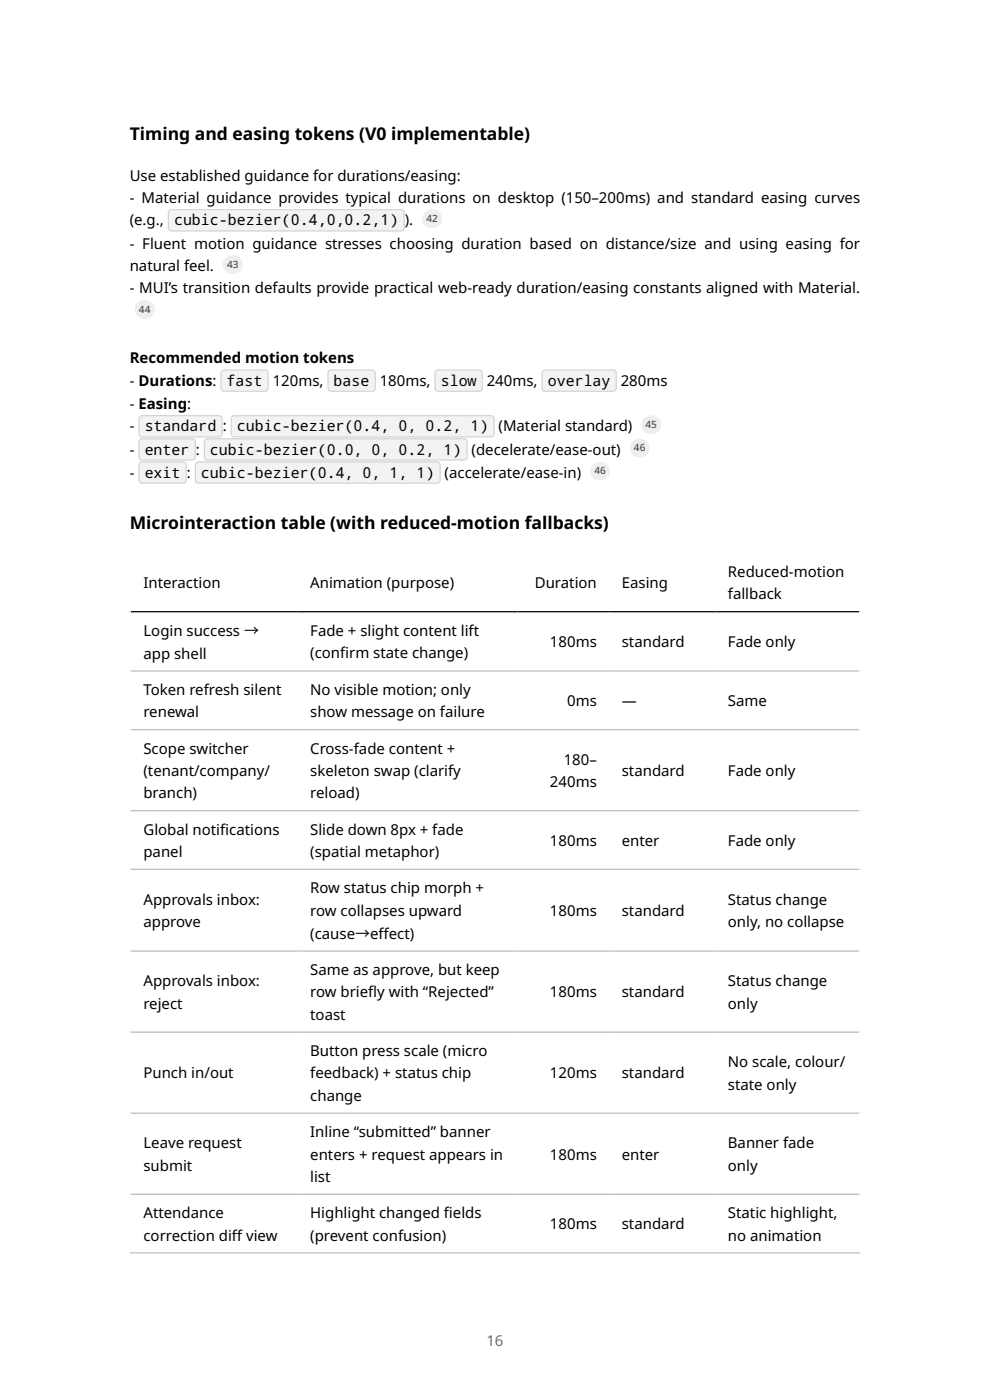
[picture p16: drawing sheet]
<svg xmlns="http://www.w3.org/2000/svg" width="210mm" height="297mm" viewBox="0 0 210 297" stroke-linecap="round" stroke-linejoin="round" font-family="sans-serif">
<defs><g id="words">
<g font-size="3.7">
<text x="27.5" y="29.6">Timing and easing tokens (V0 implementable)</text>
<text x="27.5" y="112.1">Microinteraction table (with reduced-motion fallbacks)</text>
</g>
<g font-size="3.2">
<text x="27.5" y="38.3">Use established guidance for durations/easing:</text>
<text x="27.5" y="43.1">- Material guidance provides typical durations on desktop (150–200ms) and standard easing curves</text>
<text x="27.5" y="47.8">(e.g.,</text>
<text x="36.9" y="47.8">cubic-bezier(0.4,0,0.2,1)</text>
<text x="85.9" y="47.8">).</text>
<text x="27.5" y="52.7">- Fluent motion guidance stresses choosing duration based on distance/size and using easing for</text>
<text x="27.5" y="57.5">natural feel.</text>
<text x="27.5" y="62.3">- MUI’s transition defaults provide practical web-ready duration/easing constants aligned with Material.</text>
<text x="27.5" y="77.1">Recommended motion tokens</text>
<text x="27.5" y="81.8">- Durations:</text>
<text x="48.1" y="81.8">fast</text>
<text x="57.8" y="81.8">120ms,</text>
<text x="70.8" y="81.8">base</text>
<text x="80.5" y="81.8">180ms,</text>
<text x="93.5" y="81.8">slow</text>
<text x="103.3" y="81.8">240ms,</text>
<text x="116.2" y="81.8">overlay</text>
<text x="131.7" y="81.8">280ms</text>
<text x="27.5" y="86.7">- Easing:</text>
<text x="27.5" y="91.5">-</text>
<text x="30.7" y="91.5">standard</text>
<text x="47.3" y="91.5">:</text>
<text x="50.3" y="91.5">cubic-bezier(0.4, 0, 0.2, 1)</text>
<text x="105.7" y="91.5">(Material standard)</text>
<text x="27.5" y="96.4">-</text>
<text x="27.5" y="101.3">-</text>
<text x="30.7" y="96.4">enter</text>
<text x="30.7" y="101.3">exit</text>
<text x="39.6" y="101.3">:</text>
<text x="41.5" y="96.4">:</text>
<text x="42.6" y="101.3">cubic-bezier(0.4, 0, 1, 1)</text>
<text x="44.5" y="96.4">cubic-bezier(0.0, 0, 0.2, 1)</text>
<text x="94.3" y="101.3">(accelerate/ease-in)</text>
<text x="100" y="96.4">(decelerate/ease-out)</text>
<text x="30.4" y="124.8">Interaction</text>
<text x="65.8" y="124.8">Animation (purpose)</text>
<text x="113.4" y="124.8">Duration</text>
<text x="131.9" y="124.8">Easing</text>
<text x="154.4" y="122.4">Reduced-motion</text>
<text x="154.4" y="127.2">fallback</text>
<text x="30.4" y="135">Login success →</text>
<text x="65.8" y="134.9">Fade + slight content lift</text>
<text x="116.7" y="137.3">180ms</text>
<text x="131.9" y="137.3">standard</text>
<text x="154.4" y="137.3">Fade only</text>
<text x="30.4" y="139.7">app shell</text>
<text x="65.8" y="139.7">(conf</text>
<text x="72.2" y="139.7">irm state change)</text>
<text x="30.4" y="147.4">Token refresh silent</text>
<text x="65.8" y="147.4">No visible motion; only</text>
<text x="120.3" y="149.8">0ms</text>
<text x="131.9" y="149.8">—</text>
<text x="154.4" y="149.8">Same</text>
<text x="30.4" y="152.2">renewal</text>
<text x="65.8" y="152.2">show message on failure</text>
<text x="30.4" y="159.9">Scope switcher</text>
<text x="65.8" y="159.9">Cross-fade content +</text>
<text x="30.4" y="164.6">(tenant/company/</text>
<text x="65.8" y="164.6">skeleton swap (clarify</text>
<text x="116.7" y="167">240ms</text>
<text x="119.6" y="162.2">180–</text>
<text x="131.9" y="164.6">standard</text>
<text x="154.4" y="164.6">Fade only</text>
<text x="30.4" y="169.4">branch)</text>
<text x="65.8" y="169.4">reload)</text>
<text x="30.4" y="177.1">Global notif</text>
<text x="46.7" y="177.1">ications</text>
<text x="65.8" y="177.1">Slide down 8px + fade</text>
<text x="116.7" y="179.4">180ms</text>
<text x="131.9" y="179.4">enter</text>
<text x="154.4" y="179.4">Fade only</text>
<text x="30.4" y="181.8">panel</text>
<text x="65.8" y="181.8">(spatial metaphor)</text>
<text x="30.4" y="191.9">Approvals inbox:</text>
<text x="65.8" y="189.5">Row status chip morph +</text>
<text x="154.4" y="191.9">Status change</text>
<text x="30.4" y="196.7">approve</text>
<text x="65.8" y="194.3">row collapses upward</text>
<text x="116.7" y="194.3">180ms</text>
<text x="131.9" y="194.3">standard</text>
<text x="154.4" y="196.7">only, no collapse</text>
<text x="65.8" y="199.2">(cause→ef</text>
<text x="80.3" y="199.2">fect)</text>
<text x="30.4" y="209.2">Approvals inbox:</text>
<text x="65.8" y="206.8">Same as approve, but keep</text>
<text x="154.4" y="209.2">Status change</text>
<text x="30.4" y="214">reject</text>
<text x="65.8" y="211.6">row brief</text>
<text x="78.1" y="211.6">ly with “Rejected”</text>
<text x="116.7" y="211.6">180ms</text>
<text x="131.9" y="211.6">standard</text>
<text x="154.4" y="214">only</text>
<text x="65.8" y="216.4">toast</text>
<text x="65.8" y="224">Button press scale (micro</text>
<text x="154.4" y="226.4">No scale, colour/</text>
<text x="30.4" y="228.8">Punch in/out</text>
<text x="65.8" y="228.8">feedback) + status chip</text>
<text x="65.8" y="233.6">change</text>
<text x="116.7" y="228.8">120ms</text>
<text x="131.9" y="228.8">standard</text>
<text x="154.4" y="231.2">state only</text>
<text x="30.4" y="243.6">Leave request</text>
<text x="65.8" y="241.2">Inline “submitted” banner</text>
<text x="65.8" y="246">enters + request appears in</text>
<text x="116.7" y="246">180ms</text>
<text x="131.9" y="246">enter</text>
<text x="154.4" y="243.6">Banner fade</text>
<text x="30.4" y="248.4">submit</text>
<text x="65.8" y="250.8">list</text>
<text x="154.4" y="248.4">only</text>
<text x="30.4" y="258.4">Attendance</text>
<text x="30.4" y="263.2">correction dif</text>
<text x="49.2" y="263.2">f view</text>
<text x="65.8" y="258.4">Highlight changed f</text>
<text x="65.8" y="263.2">(prevent confusion)</text>
<text x="94.2" y="258.4">ields</text>
<text x="116.7" y="260.8">180ms</text>
<text x="131.9" y="260.8">standard</text>
<text x="154.4" y="258.4">Static highlight,</text>
<text x="154.4" y="263.2">no animation</text>
</g>
<text font-size="3.2" fill="#6e6e6e" x="103.2" y="285.5">16</text>
<g font-size="2.1" fill="#333">
<text x="90.5" y="47.1">42</text>
<text x="48.2" y="56.8">43</text>
<text x="29.5" y="66.3">44</text>
<text x="134.5" y="95.7">46</text>
<text x="136.9" y="90.8">45</text>
<text x="126.1" y="100.6">46</text>
</g>
</g></defs>
<path d="M27.5 117.3h155M27.6 117.2v148.7M182.4 117.2v148.7" fill="none" stroke="#fff" stroke-width=".26"/>
<path d="M27.5 129.8h155" fill="none" stroke="#000" stroke-width=".26"/>
<path d="M27.5 142.4h155M27.5 154.8h155M27.5 172h155M27.5 184.4h155M27.5 201.8h155M27.5 219h155M27.5 236.2h155M27.5 253.4h155M27.5 265.8h155" fill="none" stroke="#bbb" stroke-width=".26"/>
<path d="M35.6 44.4h50.3v4.7h-50.3z" fill="#f3f3f3"/>
<path d="M36.1 44.7l49-.1 .4 .3 .1 .3v3.1l-.3 .5-.2 .1h-48.7l-.3-.1-.2-.5v-3.1zM35.8 44.6l.6-.2h48.7a.8 .8 0 0 1 .8 .8v3.1a.8 .8 0 0 1-.8 .8h-48.7a.8 .8 0 0 1-.8-.8v-3.1z" fill-rule="evenodd" fill="#d6d6d6"/>
<path d="M46.7 78.4h10.3v4.7h-10.3z" fill="#f3f3f3"/>
<path d="M47.3 78.7h9.2l.3 .5-.1 3.4-.5 .3-8.9-.1-.3-.5v-3.1zM47 78.6l.5-.2h8.7a.8 .8 0 0 1 .8 .8v3.1a.8 .8 0 0 1-.8 .8h-8.7a.8 .8 0 0 1-.8-.8v-3.1z" fill-rule="evenodd" fill="#d6d6d6"/>
<path d="M69.5 78.4h10.2v4.7h-10.2z" fill="#f3f3f3"/>
<path d="M69.8 78.9l.4-.3 9 .1 .3 .5-.1 3.4-.5 .3-8.9-.1-.3-.5zM69.7 78.6l.5-.2h8.7a.8 .8 0 0 1 .8 .8v3.1a.8 .8 0 0 1-.8 .8h-8.7a.8 .8 0 0 1-.7-.8v-3.1z" fill-rule="evenodd" fill="#d6d6d6"/>
<path d="M92.2 78.4h10.2v4.7h-10.2z" fill="#f3f3f3"/>
<path d="M92.7 78.7h9.2l.3 .5-.1 3.4-.5 .3-8.9-.1-.3-.5v-3.1zM92.4 78.6l.6-.2h8.6a.8 .8 0 0 1 .8 .8v3.1a.8 .8 0 0 1-.8 .8h-8.6a.8 .8 0 0 1-.8-.8v-3.1z" fill-rule="evenodd" fill="#d6d6d6"/>
<path d="M114.9 78.4h16v4.7h-16z" fill="#f3f3f3"/>
<path d="M115.4 78.7l14.7-.1 .2 .1 .3 .5v3.1l-.1 .3-.4 .3h-14.4l-.3-.1-.3-.5v-3.1zM115.1 78.6l.6-.2h14.4a.8 .8 0 0 1 .8 .8v3.1a.8 .8 0 0 1-.8 .8h-14.4a.8 .8 0 0 1-.8-.8v-3.1z" fill-rule="evenodd" fill="#d6d6d6"/>
<path d="M29.4 88h17.9v4.8h-17.9z" fill="#f3f3f3"/>
<path d="M29.7 88.6l.5-.3h16.3l.2 .1 .3 .4v3.2l-.1 .3-.4 .2h-16.3l-.5-.2-.1-.3zM29.6 88.3l.6-.3h16.3a.8 .8 0 0 1 .8 .8v3.2a.8 .8 0 0 1-.8 .8h-16.3a.8 .8 0 0 1-.8-.8v-3.2z" fill-rule="evenodd" fill="#d6d6d6"/>
<path d="M48.9 88h56v4.8h-56z" fill="#f3f3f3"/>
<path d="M49.5 88.4l54.6-.1 .3 .1 .3 .4v3.2l-.1 .3-.5 .2h-54.4h-.2l-.3-.5v-3.2zM49.2 88.3l.5-.3h54.4a.8 .8 0 0 1 .8 .8v3.2a.8 .8 0 0 1-.8 .8h-54.4a.8 .8 0 0 1-.8-.8v-3.2z" fill-rule="evenodd" fill="#d6d6d6"/>
<path d="M29.4 93h12.1v4.7h-12.1z" fill="#f3f3f3"/>
<path d="M29.7 93.5l.5-.3 10.8 .1 .3 .4-.1 3.5-.5 .3-10.8-.1-.3-.5zM29.6 93.2l.6-.2h10.5a.8 .8 0 0 1 .8 .7v3.2a.8 .8 0 0 1-.8 .8h-10.5a.8 .8 0 0 1-.8-.8v-3.2z" fill-rule="evenodd" fill="#d6d6d6"/>
<path d="M43.2 93h56v4.7h-56z" fill="#f3f3f3"/>
<path d="M43.6 93.5l.4-.3h54.4l.5 .3v.2v3.2v.3l-.5 .3h-54.4l-.4-.3-.1-.3zM43.4 93.2l.6-.2h54.4a.8 .8 0 0 1 .8 .7v3.2a.8 .8 0 0 1-.8 .8h-54.4a.8 .8 0 0 1-.8-.8v-3.2z" fill-rule="evenodd" fill="#d6d6d6"/>
<path d="M29.4 97.9h10.2v4.7h-10.2z" fill="#f3f3f3"/>
<path d="M29.7 98.4l.5-.3 8.9 .1 .3 .5-.1 3.4-.5 .3-8.9-.1-.3-.5zM29.6 98.1l.6-.2h8.6a.8 .8 0 0 1 .8 .8v3.1a.8 .8 0 0 1-.8 .8h-8.6a.8 .8 0 0 1-.8-.8v-3.1z" fill-rule="evenodd" fill="#d6d6d6"/>
<path d="M41.3 97.9h52.2v4.7h-52.2z" fill="#f3f3f3"/>
<path d="M41.8 98.2l50.9-.1 .5 .3v.3v3.1v.3l-.5 .3h-50.6l-.3-.1-.2-.5v-3.1zM41.5 98.1l.6-.2h50.6a.8 .8 0 0 1 .8 .8v3.1a.8 .8 0 0 1-.8 .8h-50.6a.8 .8 0 0 1-.8-.8v-3.1z" fill-rule="evenodd" fill="#d6d6d6"/>
<g fill="#ededed">
<path d="M89.6 44.5h4.2v3.9h-4.2z"/>
<path d="M47.3 54.1h4.2v4h-4.2z"/>
<path d="M28.6 63.7h4.2v3.9h-4.2z"/>
<path d="M136 88.1h4.3v4h-4.3z"/>
<path d="M133.6 93.1h4.2v3.9h-4.2z"/>
<path d="M125.2 98h4.2v3.9h-4.2z"/>
</g>
<use href="#words"/>
</svg>
